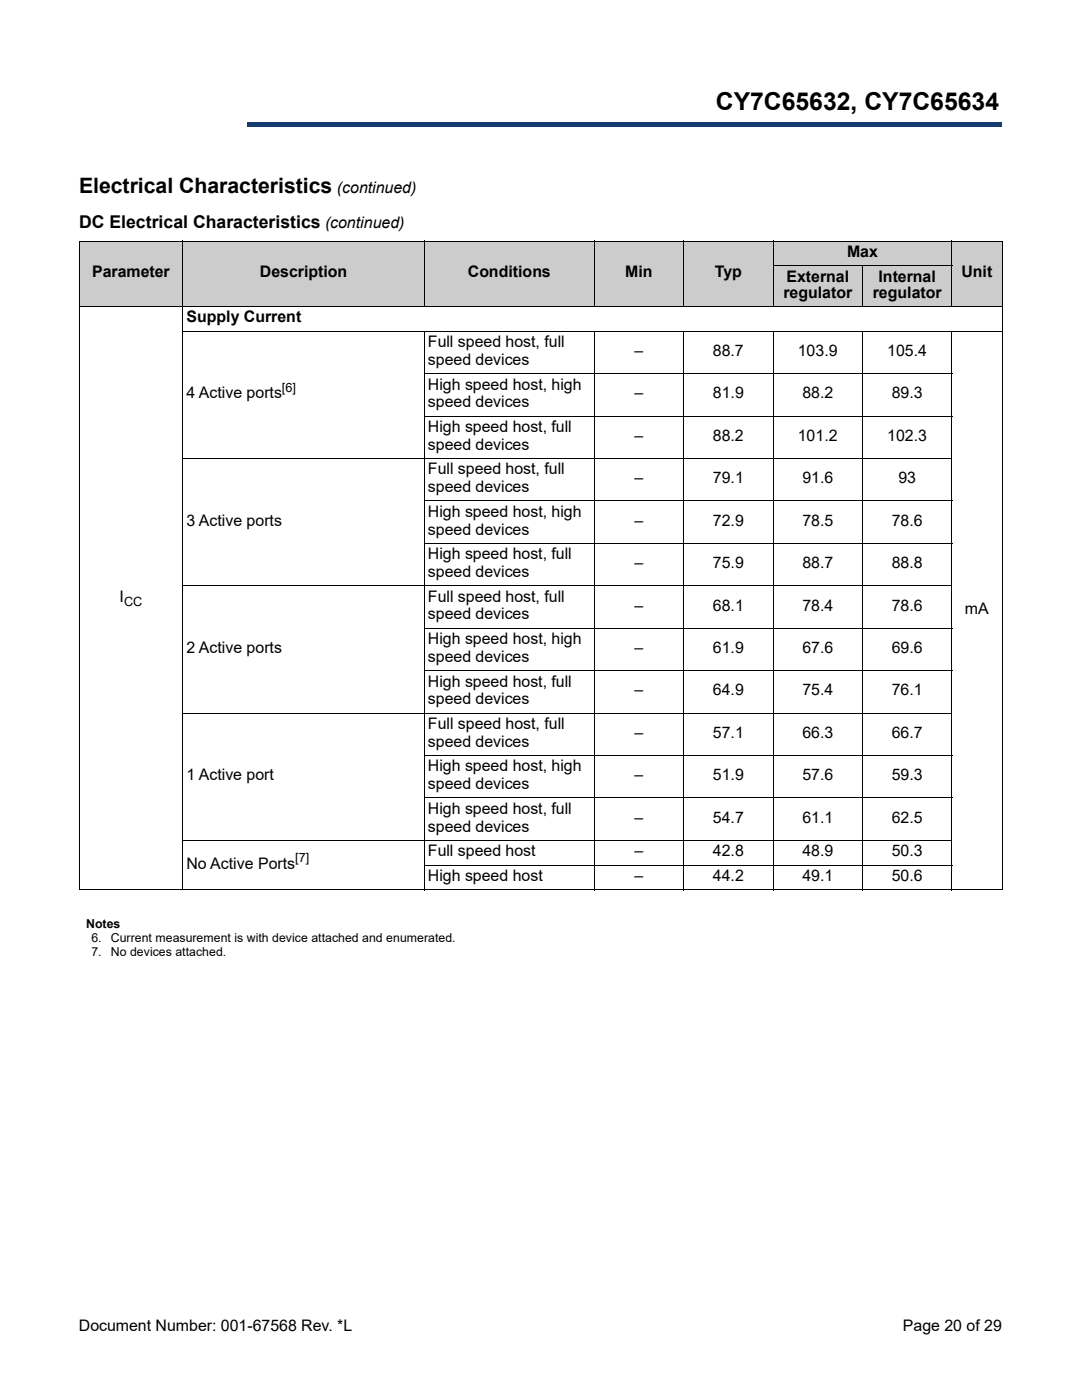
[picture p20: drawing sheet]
<svg xmlns="http://www.w3.org/2000/svg" width="216mm" height="279mm" viewBox="0 0 216 279" stroke-linecap="round" stroke-linejoin="round" font-family="sans-serif">
<defs><g id="words">
<text font-size="4.9" x="142.8" y="22">CY7C65632, CY7C65634</text>
<text font-size="4.2" x="15.8" y="38.6">Electrical Characteristics</text>
<text font-size="3.5" x="15.8" y="45.5">DC Electrical Characteristics (continued)</text>
<g font-size="3.2">
<text x="67.2" y="38.6">(continued)</text>
<text x="169" y="51.3">Max</text>
<text x="18.4" y="55.4">Parameter</text>
<text x="51.9" y="55.4">Description</text>
<text x="93.3" y="55.4">Conditions</text>
<text x="124.8" y="55.4">Min</text>
<text x="142.6" y="55.4">Typ</text>
<text x="156.3" y="59.4">regulator</text>
<text x="156.9" y="56.2">External</text>
<text x="174.2" y="59.4">regulator</text>
<text x="175.3" y="56.2">Internal</text>
<text x="191.9" y="55.4">Unit</text>
<text x="37.2" y="64.3">Supply Current</text>
<text x="85.4" y="69.3">Full speed host, full</text>
<text x="126.6" y="71.1">–</text>
<text x="142.3" y="71.1">88.7</text>
<text x="159.2" y="71.1">103.9</text>
<text x="177" y="71.1">105.4</text>
<text x="85.4" y="72.8">speed devices</text>
<text x="85.4" y="77.7">High speed host, high</text>
<text x="37.2" y="79.5">4 Active ports</text>
<text x="85.4" y="81.3">speed devices</text>
<text x="126.6" y="79.5">–</text>
<text x="142.3" y="79.5">81.9</text>
<text x="160.1" y="79.5">88.2</text>
<text x="177.9" y="79.5">89.3</text>
<text x="85.4" y="86.2">High speed host, full</text>
<text x="85.4" y="89.7">speed devices</text>
<text x="126.6" y="88">–</text>
<text x="142.3" y="88">88.2</text>
<text x="159.2" y="88">101.2</text>
<text x="177" y="88">102.3</text>
<text x="85.4" y="94.7">Full speed host, full</text>
<text x="85.4" y="98.2">speed devices</text>
<text x="126.6" y="96.5">–</text>
<text x="142.3" y="96.5">79.1</text>
<text x="160.1" y="96.5">91.6</text>
<text x="179.3" y="96.5">93</text>
<text x="37.2" y="104.9">3 Active ports</text>
<text x="85.4" y="103.1">High speed host, high</text>
<text x="85.4" y="106.7">speed devices</text>
<text x="126.6" y="104.9">–</text>
<text x="142.3" y="104.9">72.9</text>
<text x="160.1" y="104.9">78.5</text>
<text x="177.9" y="104.9">78.6</text>
<text x="85.4" y="111.6">High speed host, full</text>
<text x="126.6" y="113.4">–</text>
<text x="142.3" y="113.4">75.9</text>
<text x="160.1" y="113.4">88.7</text>
<text x="177.9" y="113.4">88.8</text>
<text x="85.4" y="115.1">speed devices</text>
<text x="23.9" y="120.1">I</text>
<text x="85.4" y="120.1">Full speed host, full</text>
<text x="85.4" y="123.6">speed devices</text>
<text x="126.6" y="121.9">–</text>
<text x="142.3" y="121.9">68.1</text>
<text x="160.1" y="121.9">78.4</text>
<text x="177.9" y="121.9">78.6</text>
<text x="192.6" y="122.6">mA</text>
<text x="37.2" y="130.3">2 Active ports</text>
<text x="85.4" y="128.5">High speed host, high</text>
<text x="126.6" y="130.3">–</text>
<text x="142.3" y="130.3">61.9</text>
<text x="160.1" y="130.3">67.6</text>
<text x="177.9" y="130.3">69.6</text>
<text x="85.4" y="132.1">speed devices</text>
<text x="85.4" y="137">High speed host, full</text>
<text x="85.4" y="140.5">speed devices</text>
<text x="126.6" y="138.8">–</text>
<text x="142.3" y="138.8">64.9</text>
<text x="160.1" y="138.8">75.4</text>
<text x="177.9" y="138.8">76.1</text>
<text x="85.4" y="145.5">Full speed host, full</text>
<text x="85.4" y="149">speed devices</text>
<text x="126.6" y="147.3">–</text>
<text x="142.3" y="147.3">57.1</text>
<text x="160.1" y="147.3">66.3</text>
<text x="177.9" y="147.3">66.7</text>
<text x="37.2" y="155.7">1 Active port</text>
<text x="85.4" y="153.9">High speed host, high</text>
<text x="126.6" y="155.7">–</text>
<text x="142.3" y="155.7">51.9</text>
<text x="160.1" y="155.7">57.6</text>
<text x="177.9" y="155.7">59.3</text>
<text x="85.4" y="157.5">speed devices</text>
<text x="85.4" y="162.4">High speed host, full</text>
<text x="85.4" y="165.9">speed devices</text>
<text x="126.6" y="164.2">–</text>
<text x="142.3" y="164.2">54.7</text>
<text x="160.1" y="164.2">61.1</text>
<text x="177.9" y="164.2">62.5</text>
<text x="37.2" y="173.4">No Active Ports</text>
<text x="85.4" y="170.9">Full speed host</text>
<text x="126.6" y="170.9">–</text>
<text x="142.3" y="170.9">42.8</text>
<text x="160.1" y="170.9">48.9</text>
<text x="177.9" y="170.9">50.3</text>
<text x="85.4" y="175.8">High speed host</text>
<text x="126.6" y="175.8">–</text>
<text x="142.3" y="175.8">44.2</text>
<text x="160.1" y="175.8">49.1</text>
<text x="177.9" y="175.8">50.6</text>
<text x="15.7" y="265.6">Document Number: 001-67568 Rev. *L</text>
<text x="180.1" y="265.6">Page 20 of 29</text>
</g>
<g font-size="2.5">
<text x="56.3" y="78.3">[6]</text>
<text x="24.8" y="120.9">CC</text>
<text x="58.9" y="172.1">[7]</text>
<text x="17.2" y="185.1">Notes</text>
<text x="18.2" y="188">6.</text>
<text x="18.2" y="190.8">7.</text>
<text x="22.1" y="190.8">No devices attached.</text>
<text x="22.1" y="188">Current measurement is with device attached and enumerated.</text>
</g>
</g></defs>
<path d="M49.4 24.4h150.4v.9h-150.4z" fill="#163b71"/>
<path d="M49.4 24.4h150.5" fill="none" stroke="#163b71" stroke-width=".2"/>
<path d="M199.7 24.4h.2v1h-.2z" fill="#163b71"/>
<path d="M49.3 25.3h150.5" fill="none" stroke="#163b71" stroke-width=".2"/>
<path d="M49.3 24.3h.2v1h-.2z" fill="#163b71"/>
<path d="M15.9 16h32.4v10h-32.4z" fill="#fff"/>
<g fill="#ccc">
<path d="M15.8 48.1h20.7v13.1h-20.7z"/>
<path d="M36.5 48.1h48.2v13.1h-48.2z"/>
<path d="M84.7 48.1h33.9v13.1h-33.9z"/>
<path d="M118.6 48.1h17.8v13.1h-17.8z"/>
<path d="M136.4 48.1h17.9v13.1h-17.9z"/>
<path d="M154.3 48.1h35.6v4.9h-35.6z"/>
<path d="M189.9 48.1h10v13.1h-10z"/>
<path d="M154.3 53h17.8v8.2h-17.8z"/>
<path d="M172.1 53h17.8v8.2h-17.8z"/>
</g>
<g fill="none" stroke="#000" stroke-width=".2">
<path d="M15.7 48.1h184.3M15.8 48.2v129.3M36.5 48v129.7M84.7 48v13.3M118.6 48v13.3M136.4 48v13.3M154.2 53h35.8M154.3 48v13.3M172.1 53v8.3M189.9 48v13.3M199.9 48.2v129.3M15.7 61.2h184.3"/>
<path d="M36.4 66.1h163.6M84.6 74.6h105.4M84.7 66v111.7M118.6 66v111.7M136.4 66v111.7M154.3 66v111.7M172.1 66v111.7M189.9 66v111.7M36.4 91.5h153.6M84.6 83h105.4M84.6 100h105.4M36.4 116.9h153.6"/>
<path d="M84.6 108.4h105.4M84.6 125.4h105.4M84.6 133.8h105.4M36.4 142.3h153.6M84.6 150.8h105.4M84.6 159.2h105.4M15.7 177.6h184.3M36.4 167.7h153.6M84.6 172.7h105.4"/>
</g>
<use href="#words"/>
</svg>
